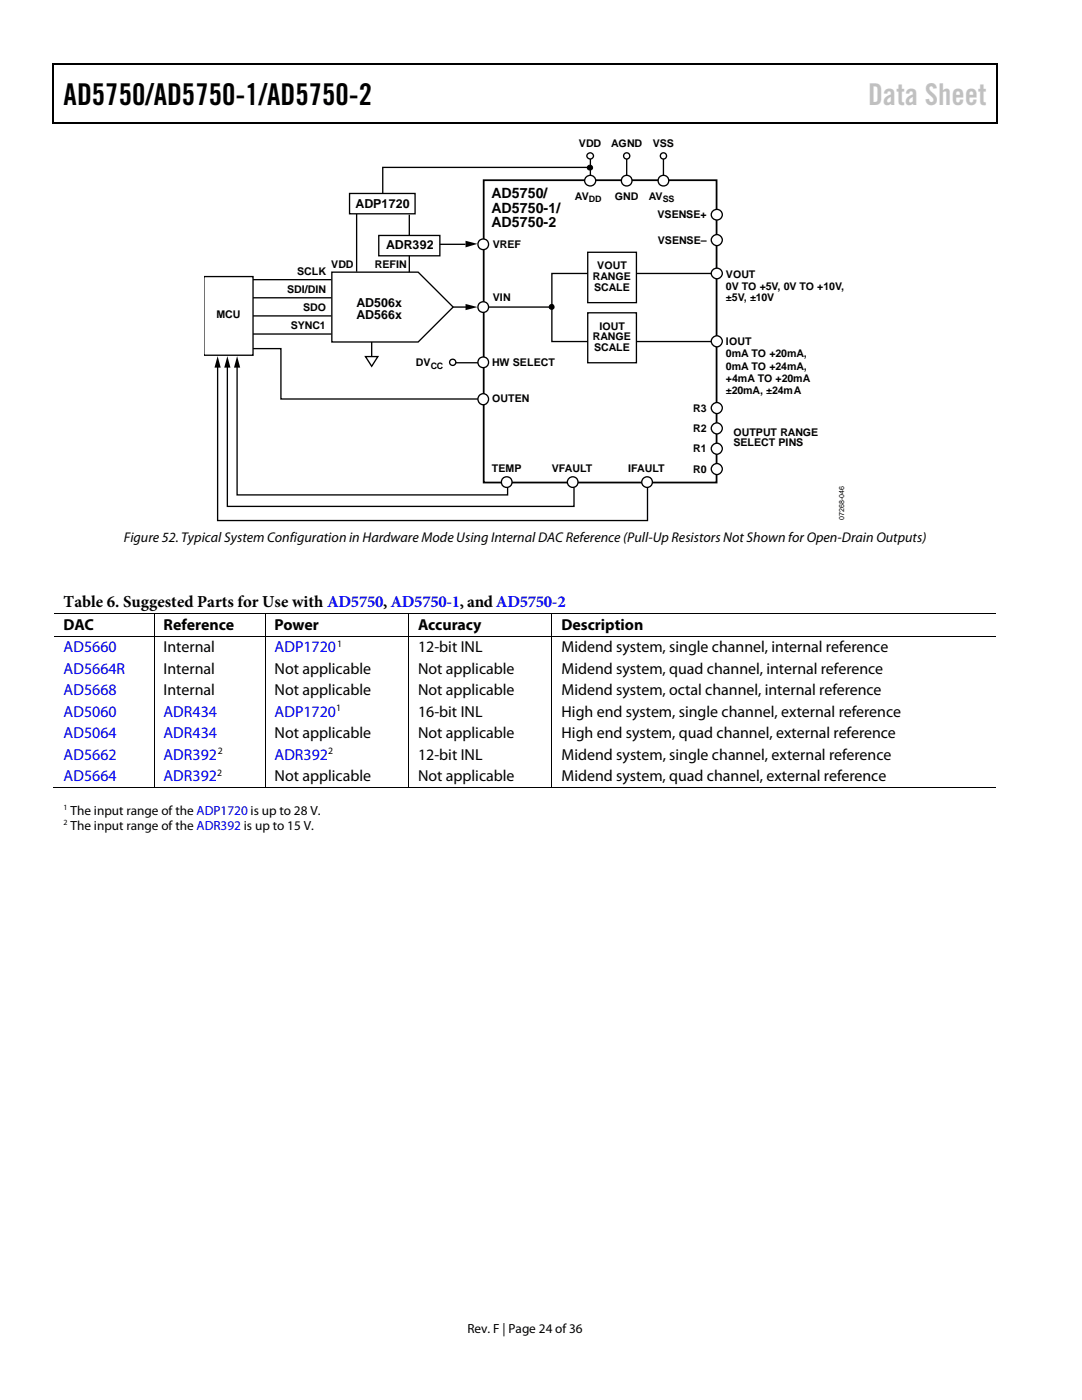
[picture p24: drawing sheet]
<svg xmlns="http://www.w3.org/2000/svg" width="216mm" height="279mm" viewBox="0 0 216 279" stroke-linecap="round" stroke-linejoin="round" font-family="sans-serif">
<defs><g id="words">
<text font-size="6" x="12.7" y="21">AD5750/AD5750-1/AD5750-2</text>
<text font-size="6" fill="#c1c1c1" x="173.2" y="21">Data Sheet</text>
<text font-size="3.3" x="12.7" y="121.1">Table 6. Suggested Parts for Use with AD5750, AD5750-1, and AD5750-2</text>
<g font-size="3.2">
<text x="12.7" y="125.7">DAC</text>
<text x="32.6" y="125.7">Reference</text>
<text x="54.8" y="125.7">Power</text>
<text x="83.4" y="125.7">Accuracy</text>
<text x="112" y="125.7">Description</text>
<text x="32.6" y="130.1">Internal</text>
<text x="83.4" y="130.1">12-bit INL</text>
<text x="112" y="130.1">Midend system, single channel, internal reference</text>
<text x="32.6" y="134.4">Internal</text>
<text x="54.8" y="134.4">Not applicable</text>
<text x="83.4" y="134.4">Not applicable</text>
<text x="112" y="134.4">Midend system, quad channel, internal reference</text>
<text x="32.6" y="138.7">Internal</text>
<text x="54.8" y="138.7">Not applicable</text>
<text x="83.4" y="138.7">Not applicable</text>
<text x="83.4" y="143">16-bit INL</text>
<text x="112" y="138.7">Midend system, octal channel, internal reference</text>
<text x="112" y="143">High end system, single channel, external reference</text>
<text x="54.8" y="147.3">Not applicable</text>
<text x="83.4" y="147.3">Not applicable</text>
<text x="112" y="147.3">High end system, quad channel, external reference</text>
<text x="54.8" y="155.9">Not applicable</text>
<text x="83.4" y="155.9">Not applicable</text>
<text x="83.4" y="151.6">12-bit INL</text>
<text x="112" y="155.9">Midend system, quad channel, external reference</text>
<text x="112" y="151.6">Midend system, single channel, external reference</text>
</g>
<g font-size="3.2" fill="#00f">
<text x="12.7" y="130.1">AD5660</text>
<text x="54.8" y="130.1">ADP1720</text>
<text x="12.7" y="134.4">AD5664R</text>
<text x="12.7" y="138.7">AD5668</text>
<text x="12.7" y="143">AD5060</text>
<text x="32.6" y="143">ADR434</text>
<text x="54.8" y="143">ADP1720</text>
<text x="12.7" y="147.3">AD5064</text>
<text x="32.6" y="147.3">ADR434</text>
<text x="12.7" y="151.6">AD5662</text>
<text x="12.7" y="155.9">AD5664</text>
<text x="32.6" y="151.6">ADR392</text>
<text x="32.6" y="155.9">ADR392</text>
<text x="54.8" y="151.6">ADR392</text>
</g>
<g font-size="2.8">
<text x="98.1" y="39.6">AD5750/</text>
<text x="98.1" y="42.4">AD5750-1/</text>
<text x="98.1" y="45.3">AD5750-2</text>
<text x="24.7" y="108.1">Figure 52. Typical System Configuration in Hardware Mode Using Internal DAC Reference (Pull-Up Resistors Not Shown for Open-Drain Outputs)</text>
</g>
<g font-size="2.6">
<text x="14.1" y="162.6">The input range of the ADP1720 is up to 28 V.</text>
<text x="14.1" y="165.6">The input range of the ADR392 is up to 15 V.</text>
<text x="93.3" y="266">Rev. F | Page 24 of 36</text>
</g>
<g font-size="2.5">
<text x="70.9" y="41.4">ADP1720</text>
<text x="77" y="49.8">ADR392</text>
<text x="71.1" y="61.2">AD506x</text>
<text x="71.1" y="63.7">AD566x</text>
</g>
<g font-size="2.1">
<text x="115.5" y="29.4">VDD</text>
<text x="121.9" y="29.4">AGND</text>
<text x="130.2" y="29.4">VSS</text>
<text x="114.7" y="39.8">AV</text>
<text x="122.7" y="39.8">GND</text>
<text x="129.4" y="39.8">AV</text>
<text x="131.2" y="43.6">VSENSE+</text>
<text x="66.1" y="53.5">VDD</text>
<text x="74.8" y="53.5">REFIN</text>
<text x="98.3" y="49.5">VREF</text>
<text x="119.2" y="53.8">VOUT</text>
<text x="131.3" y="48.6">VSENSE–</text>
<text x="57.3" y="58.5">SDI/DIN</text>
<text x="59.3" y="54.9">SCLK</text>
<text x="118.3" y="55.9">RANGE</text>
<text x="118.5" y="58">SCALE</text>
<text x="144.9" y="55.4">VOUT</text>
<text x="144.9" y="57.9">0V TO +5V, 0V TO +10V,</text>
<text x="43.2" y="63.5">MCU</text>
<text x="58" y="65.8">SYNC1</text>
<text x="60.5" y="62.1">SDO</text>
<text x="98.3" y="60.1">VIN</text>
<text x="119.6" y="65.8">IOUT</text>
<text x="144.9" y="60">±5V, ±10V</text>
<text x="118.3" y="67.9">RANGE</text>
<text x="118.5" y="70">SCALE</text>
<text x="144.9" y="68.8">IOUT</text>
<text x="144.9" y="71.3">0mA TO +20mA,</text>
<text x="83" y="73.1">DV</text>
<text x="98.2" y="73.1">HW SELECT</text>
<text x="144.9" y="73.8">0mA TO +24mA,</text>
<text x="144.9" y="76.2">+4mA TO +20mA</text>
<text x="98.2" y="80.2">OUTEN</text>
<text x="138.3" y="82.2">R3</text>
<text x="144.9" y="78.7">±20mA, ±24mA</text>
<text x="138.3" y="86.2">R2</text>
<text x="146.3" y="87">OUTPUT RANGE</text>
<text x="146.3" y="89.1">SELECT PINS</text>
<text x="98.2" y="94.1">TEMP</text>
<text x="110.1" y="94.1">VFAULT</text>
<text x="125.4" y="94.1">IFAULT</text>
<text x="138.3" y="90.3">R1</text>
<text x="138.3" y="94.3">R0</text>
</g>
<g font-size="1.9">
<text x="67.2" y="129.1">1</text>
<text x="67.1" y="142">1</text>
<text x="43.3" y="154.9">2</text>
<text x="43.5" y="150.6">2</text>
<text x="65.5" y="150.6">2</text>
</g>
<g font-size="1.8">
<text x="117.5" y="40.4">DD</text>
<text x="132.2" y="40.4">SS</text>
<text x="85.9" y="73.6">CC</text>
</g>
<g font-size="1.6">
<text x="12.7" y="161.7">1</text>
<text x="12.7" y="164.7">2</text>
</g>
<text font-size="1.4" x="168.4" y="103.8" transform="rotate(-90 168.4 103.8)">07268-046</text>
</g></defs>
<g fill="#000">
<path d="M10.5 12.7h.3v1h-.3zM10.5 12.7h.3v.3h-.3zM133.3 12.7h.3v.3h-.3zM198.8 12.7h.2v1h-.2zM198.8 12.7h.2v.3h-.2zM10.5 24.4h.3v.3h-.3zM133.1 24.4h.2v.3h-.2zM198.8 24.4h.2v.3h-.2zM30.7 122.3h.1v.2h-.1zM30.7 126.9h.1v.1h-.1zM52.8 122.3h.2v.2h-.2zM52.8 126.9h.2v.1h-.2z"/>
<path d="M81.4 122.3h.2v.2h-.2zM81.4 126.9h.2v.1h-.2zM110 122.3h.2v.2h-.2zM110 126.9h.2v.1h-.2zM30.7 157.1h.1v.2h-.1zM52.8 157.1h.2v.2h-.2zM81.4 157.1h.2v.2h-.2zM110 157.1h.2v.2h-.2z"/>
</g>
<path d="M10.7 13.7v10.7M10.8 12.8h122.5M133.6 12.8h65.2M198.9 13.7v10.7M10.8 24.5h188" fill="none" stroke="#000" stroke-width=".25"/>
<g fill="none" stroke="#000" stroke-width=".2">
<path d="M10.8 122.4h19.9M10.8 126.9h19.9M30.8 122.5v4.4M30.8 127v30.1M30.8 122.4h22M30.8 126.9h22M52.9 122.5v4.4M52.9 127v30.1M53 122.4h28.4M53 126.9h28.4M81.5 122.5v4.4M81.5 127v30.1"/>
<path d="M81.6 122.4h28.4M81.6 126.9h28.4M110.1 122.5v4.4M110.1 127v30.1M110.2 122.4h88.6M110.2 126.9h88.6M10.5 157.2h20.2M30.8 157.2h22M53 157.2h28.4M81.6 157.2h28.4M110.2 157.2h88.6"/>
</g>
<path d="M90.1 72.4h5.9" fill="none" stroke="#000" stroke-width=".26"/>
<path d="M96.5 36h46.5v60.3h-46.5z" fill="none" stroke="#000" stroke-width=".35"/>
<circle cx="143.1" cy="42.8" r="1.08" fill="#fff"/>
<circle cx="143.1" cy="42.8" r="1.08" fill="none" stroke="#000" stroke-width=".26"/>
<circle cx="143" cy="47.9" r="1.09" fill="#fff"/>
<circle cx="143" cy="47.9" r="1.09" fill="none" stroke="#000" stroke-width=".26"/>
<circle cx="143" cy="81.4" r="1.09" fill="#fff"/>
<circle cx="143" cy="81.4" r="1.09" fill="none" stroke="#000" stroke-width=".26"/>
<circle cx="143" cy="85.5" r="1.09" fill="#fff"/>
<circle cx="143" cy="85.5" r="1.09" fill="none" stroke="#000" stroke-width=".26"/>
<circle cx="143" cy="89.6" r="1.09" fill="#fff"/>
<circle cx="143" cy="89.6" r="1.09" fill="none" stroke="#000" stroke-width=".26"/>
<circle cx="143" cy="93.6" r="1.09" fill="#fff"/>
<circle cx="143" cy="93.6" r="1.09" fill="none" stroke="#000" stroke-width=".26"/>
<circle cx="96.4" cy="61.3" r="1.07" fill="#fff"/>
<g fill="none" stroke="#000" stroke-width=".26">
<path d="M50.5 69.6h5.6v10h40.6"/>
<circle cx="96.4" cy="61.3" r="1.07"/>
</g>
<circle cx="96.4" cy="79.7" r="1.08" fill="#fff"/>
<circle cx="96.4" cy="79.7" r="1.08" fill="none" stroke="#000" stroke-width=".26"/>
<circle cx="96.4" cy="72.3" r="1.07" fill="#fff"/>
<g fill="none" stroke="#000" stroke-width=".26">
<path d="M74.2 68.3v2.8"/>
<circle cx="96.4" cy="72.3" r="1.07"/>
</g>
<path d="M72.9 71.2h2.5l-1.2 1.9z" fill="#fff"/>
<path d="M72.9 71.2h2.5l-1.2 1.9z" fill="none" stroke="#000" stroke-width=".26"/>
<path d="M66.2 54.3h17.2l7 7-7 7h-17.2z" fill="#fff"/>
<path d="M117.6 33.4h-41.2v8.5M49.3 55.8h16.8M49.3 59.4h16.8M66.2 54.3h17.2l7 7-7 7h-17.2zM71.2 42.7v11.5M81.7 42.8v11.5M81.7 48.8h11.2M49.3 63h16.8M49.3 66.7h16.8" fill="none" stroke="#000" stroke-width=".26"/>
<path d="M40.7 55.2h9.8v15.7h-9.8z" fill="#fff" stroke="#000" stroke-width=".26"/>
<circle cx="143.1" cy="54.6" r="1.07" fill="#fff"/>
<circle cx="143.1" cy="54.6" r="1.07" fill="none" stroke="#000" stroke-width=".26"/>
<circle cx="143" cy="68.1" r="1.09" fill="#fff"/>
<g fill="none" stroke="#000" stroke-width=".26">
<path d="M141.9 54.6h-31.8v13.6h31.8"/>
<circle cx="143" cy="68.1" r="1.09"/>
</g>
<g fill="#fff" stroke="#000" stroke-width=".26">
<path d="M117.3 50.3h9.7v10.1h-9.7z"/>
<path d="M117.3 62.4h9.7v10h-9.7z"/>
</g>
<path d="M90.4 61.3h2.9M97.5 61.3h12.6" fill="none" stroke="#000" stroke-width=".26"/>
<path d="M92.9 60.7l2.4 .6-2.4 .6z" fill="#000"/>
<circle cx="96.4" cy="48.8" r="1.07" fill="#fff"/>
<circle cx="96.4" cy="48.8" r="1.07" fill="none" stroke="#000" stroke-width=".26"/>
<circle cx="101.1" cy="96.2" r="1.07" fill="#fff"/>
<circle cx="101.1" cy="96.2" r="1.07" fill="none" stroke="#000" stroke-width=".26"/>
<circle cx="114.3" cy="96.2" r="1.06" fill="#fff"/>
<circle cx="114.3" cy="96.2" r="1.06" fill="none" stroke="#000" stroke-width=".26"/>
<circle cx="129.1" cy="96.2" r="1.06" fill="#fff"/>
<circle cx="129.1" cy="96.2" r="1.06" fill="none" stroke="#000" stroke-width=".26"/>
<path d="M92.9 48.1l2.4 .6-2.4 .7z" fill="#000"/>
<g fill="#fff" stroke="#000" stroke-width=".26">
<path d="M69.7 38.6h13.1v4.1h-13.1z"/>
<path d="M75.6 47h12.2v4h-12.2z"/>
</g>
<circle cx="117.8" cy="36" r="1.08" fill="#fff"/>
<g fill="none" stroke="#000" stroke-width=".26">
<path d="M117.8 31.7v3.3"/>
<circle cx="117.8" cy="36" r="1.08"/>
</g>
<circle cx="117.8" cy="31.1" r=".63" fill="#fff"/>
<circle cx="117.8" cy="31.1" r=".63" fill="none" stroke="#000" stroke-width=".26"/>
<circle cx="125" cy="36.1" r="1.07" fill="#fff"/>
<g fill="none" stroke="#000" stroke-width=".26">
<path d="M125 31.7v3.3"/>
<circle cx="125" cy="36.1" r="1.07"/>
</g>
<circle cx="125" cy="31.1" r=".62" fill="#fff"/>
<circle cx="125" cy="31.1" r=".62" fill="none" stroke="#000" stroke-width=".26"/>
<circle cx="132.4" cy="36.1" r="1.07" fill="#fff"/>
<g fill="none" stroke="#000" stroke-width=".26">
<path d="M132.4 31.7v3.3"/>
<circle cx="132.4" cy="36.1" r="1.07"/>
</g>
<circle cx="132.4" cy="31.1" r=".62" fill="#fff"/>
<g fill="none" stroke="#000" stroke-width=".26">
<path d="M43.4 73.1v30.8h85.8v-6.6M45.4 73.1v28h69.1v-3.8M47.3 73.1v25.7h54v-1.5"/>
<circle cx="132.4" cy="31.1" r=".62"/>
</g>
<g fill="#000">
<path d="M43.4 71.1l.6 2.3h-1.2zM45.4 71.1l.6 2.3h-1.3zM47.3 71.1l.6 2.3h-1.2z"/>
<circle cx="117.7" cy="33.5" r=".51"/>
<circle cx="110.1" cy="61.2" r=".49"/>
</g>
<g fill="none" stroke="#000" stroke-width=".2">
<circle cx="117.7" cy="33.5" r=".51"/>
<circle cx="110.1" cy="61.2" r=".49"/>
</g>
<circle cx="90.3" cy="72.3" r=".62" fill="#fff"/>
<circle cx="90.3" cy="72.3" r=".62" fill="none" stroke="#000" stroke-width=".26"/>
<use href="#words"/>
</svg>
